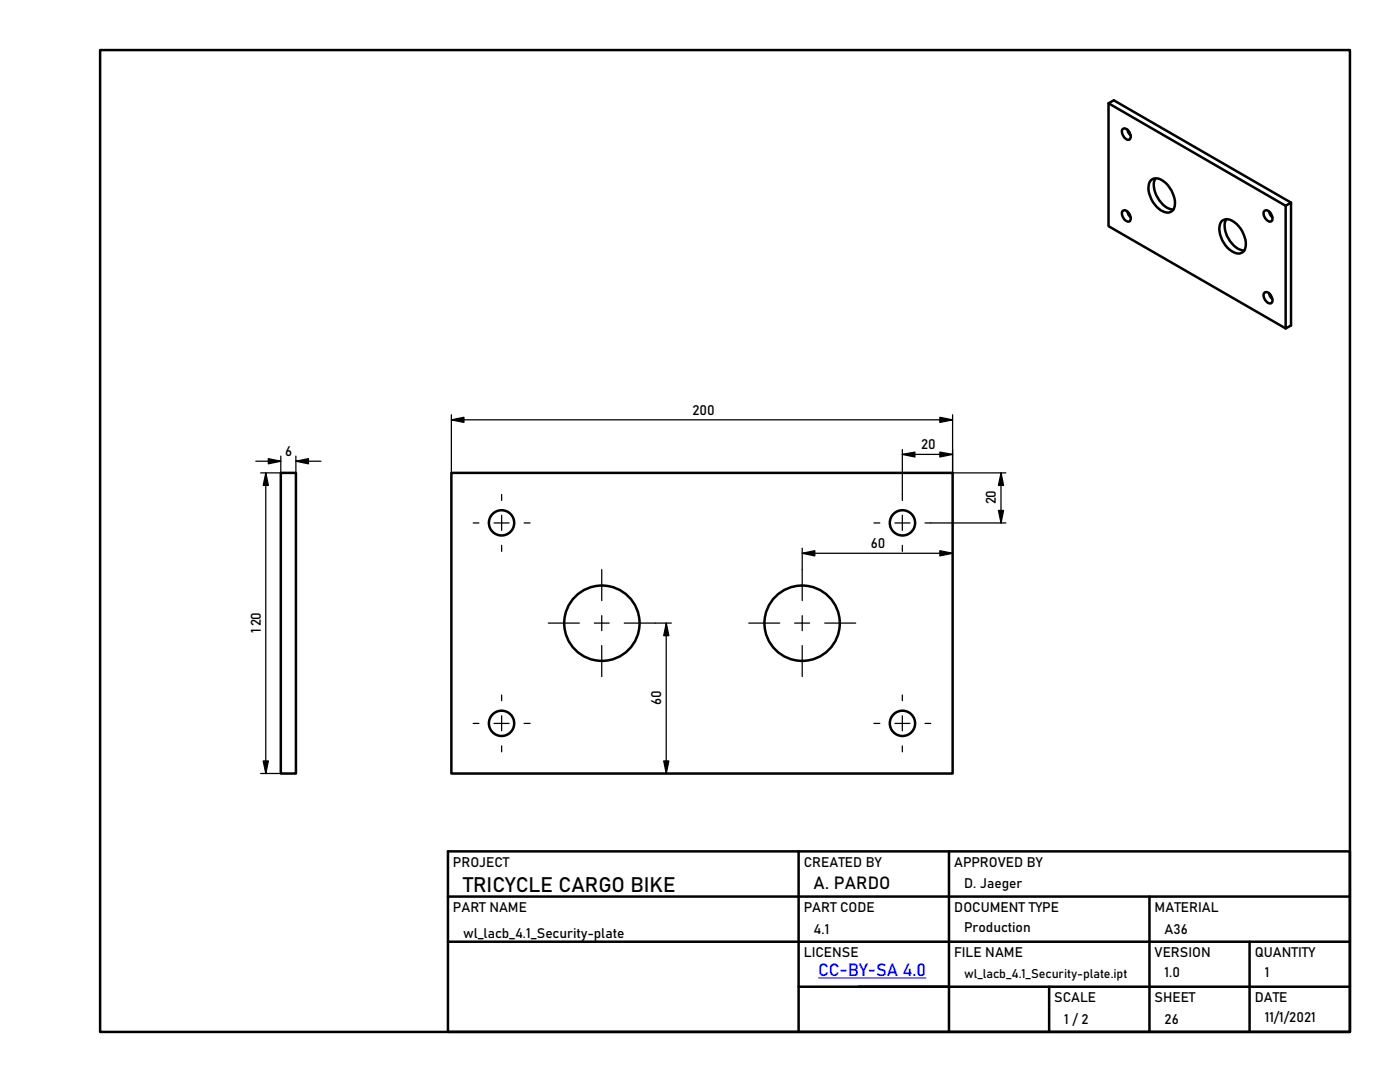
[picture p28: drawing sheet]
<svg xmlns="http://www.w3.org/2000/svg" width="279mm" height="216mm" viewBox="0 0 279 216" stroke-linecap="round" stroke-linejoin="round" font-family="sans-serif">
<defs><g id="words">
<text font-size="4.2" x="92.4" y="178">TRICYCLE CARGO BIKE</text>
<text font-size="3.5" x="162.4" y="177.5">A. PARDO</text>
<text font-size="3.5" fill="#00f" x="163.3" y="194.8">CC-BY-SA 4.0</text>
<g font-size="2.7">
<text x="138.2" y="82.8">200</text>
<text x="183.8" y="89.7">20</text>
<text x="56.9" y="91">6</text>
<text x="198.7" y="100.6" transform="rotate(-90 198.7 100.6)">20</text>
<text x="173.8" y="109.4">60</text>
<text x="52" y="126.2" transform="rotate(-90 52 126.2)">120</text>
<text x="132" y="140.6" transform="rotate(-90 132 140.6)">60</text>
<text x="90.4" y="173">PROJECT</text>
<text x="160.4" y="173">CREATED BY</text>
<text x="190.4" y="173">APPROVED BY</text>
<text x="192.4" y="177.2">D. Jaeger</text>
<text x="90.4" y="181.9">PART NAME</text>
<text x="160.4" y="182">PART CODE</text>
<text x="190.4" y="182">DOCUMENT TYPE</text>
<text x="192.4" y="185.9">Production</text>
<text x="230.4" y="181.9">MATERIAL</text>
<text x="92.4" y="187.2">wl_lacb_4.1_Security-plate</text>
<text x="160.4" y="190.9">LICENSE</text>
<text x="162.4" y="186.4">4.1</text>
<text x="190.4" y="190.9">FILE NAME</text>
<text x="230.4" y="190.9">VERSION</text>
<text x="232.4" y="186.4">A36</text>
<text x="250.4" y="190.9">QUANTITY</text>
<text x="232.4" y="194.9">1.0</text>
<text x="252.4" y="194.9">1</text>
<text x="210.4" y="199.9">SCALE</text>
<text x="230.4" y="199.9">SHEET</text>
<text x="250.4" y="199.9">DATE</text>
<text x="252.4" y="203.9">11/1/2021</text>
<text x="212.4" y="204.3">1 / 2</text>
<text x="232.4" y="204.3">26</text>
</g>
<text font-size="2.5" x="192.4" y="195.1">wl_lacb_4.1_Security-plate.ipt</text>
</g></defs>
<g fill="none" stroke="#000" stroke-width=".5">
<path d="M20 10h249.4v195.9h-249.4zM221.2 20.6l35.4 20.5M224 25.8a.92 .92 0 0 1 1.4 .6l.2 .4a.68 .68 0 0 1 0 .7 .68 .68 0 0 1-.7 .4 1.84 1.84 0 0 1-.9-2.1zM225 25.9l.2 .6 .4 .5M229.6 36a1.91 1.91 0 0 1 2.7 .2 5.5 5.5 0 0 1 2 5.3 1.48 1.48 0 0 1-2.2 .7 5.4 5.4 0 0 1-2.8-5.5zM230.6 35.6a4.5 4.5 0 0 0 1.1 4.8l1.3 1.1 1.2 .3M224 42.2a1.06 1.06 0 0 1 1.6 .9l.1 .5a.56 .56 0 0 1-.4 .6 .56 .56 0 0 1-.6-.2l-.7-1zM225 42.2l.2 .7 .4 .5M243.8 44.2a1.87 1.87 0 0 1 2.6 .2 5.5 5.5 0 0 1 2.1 5.3 1.61 1.61 0 0 1-2.7 .4 5.4 5.4 0 0 1-2.4-5.3zM244.7 43.7a4.6 4.6 0 0 0 1.2 4.9l1.2 1.1 1.2 .3M252.3 42.2a1.06 1.06 0 0 1 1.5 .9l.1 .3a.63 .63 0 0 1-.3 .8 .63 .63 0 0 1-.9-.4l-.5-.8zM252.3 58.5a.78 .78 0 0 1 1.2 .3l.3 .6a.66 .66 0 0 1 .2 .8 .66 .66 0 0 1-.8 .3 1.73 1.73 0 0 1-.9-2z"/>
<path d="M253.3 42.2l.2 .7 .4 .5M253.3 58.5l.2 .7 .4 .5M257.6 40.4l-1 .7v24.4l1-.6v-24.5l-35.3-20.4-1.1 .6v24.5l35.4 20.4M56 94.4h3.1v60h-3.1zM90.1 94.4h100v60h-100zM89.4 169.9h180v36h-180zM89.4 178.9h180M159.4 169.9v36M189.4 169.9v36M229.4 178.9v27M89.4 187.9h180M159.4 196.9h110"/>
<path d="M209.4 196.9v9M249.4 187.9v18"/>
<circle cx="100.1" cy="104.3" r="2.52"/>
<circle cx="180.1" cy="104.3" r="2.52"/>
<circle cx="120.1" cy="124.4" r="7.5"/>
<circle cx="160.1" cy="124.4" r="7.5"/>
<circle cx="100.1" cy="144.3" r="2.53"/>
<circle cx="180.1" cy="144.3" r="2.53"/>
</g>
<g fill="none" stroke="#000" stroke-width=".25">
<path d="M51.1 92h4.9M53 94.4v59.9M53.1 94.4l.5 2.5h-1.1zM53.5 91.5l2.6 .5-2.6 .5zM56 91v3.4h-4M59.1 92l2.5-.5v1zM59.1 92h4.9M59.1 91v3.4M90.1 83.8l2.5-.5v1zM90.1 83.8h100M90.1 82.8v11.6M100.1 98.7v1.2"/>
<path d="M180.1 90.7l2.5-.5v1zM180.1 89.7v10.2M180.1 90.7h10M187.6 83.3l2.5 .5-2.5 .5zM187.6 90.2l2.5 .5-2.5 .5zM190.1 82.8v11.6h10.6M199.8 94.4v9.9M199.8 94.4l.5 2.5h-1zM94.4 104.3h1.2M98.6 104.3h3M100.1 102.8v3M100.1 108.8v1.2"/>
<path d="M104.6 104.3h1.2M120.1 113.7v6.1M160.1 110.4l2.5-.5v1zM160.1 109.4v10.4M160.1 110.4h30M174.4 104.3h1.2M178.6 104.3h3M180.1 102.8v3M180.1 108.8v1.2M184.6 104.3h16.1M187.6 109.9l2.5 .5-2.5 .5zM199.3 101.9h1l-.5 2.5z"/>
<path d="M100.1 138.7v1.1M109.4 124.3h6.2M118.6 124.3h3M120.1 122.8v3M120.1 128.8v6.2M124.6 124.3h9.4M133 124.3v30M133 124.3l.5 2.5h-1zM149.4 124.3h6.2M158.6 124.3h3M160.1 122.8v3M160.1 128.8v6.2"/>
<path d="M164.6 124.3h6.2M180.1 138.7v1.1M52 154.3h4M52.5 151.8h1.1l-.5 2.6zM94.4 144.3h1.2M98.6 144.3h3M100.1 142.8v3M100.1 148.8v1.2M104.6 144.3h1.2M132.5 151.8h1l-.5 2.6zM174.4 144.3h1.2M178.6 144.3h3"/>
<path d="M180.1 142.8v3M180.1 148.8v1.2M184.6 144.3h1.1"/>
</g>
<g fill="#000">
<path d="M53.5 91.5l2.6 .5-2.6 .5zM53.1 94.4l.5 2.5h-1.1zM59.1 92l2.5-.5v1zM90.1 83.8l2.5-.5v1zM180.1 90.7l2.5-.5v1zM187.6 83.3l2.5 .5-2.5 .5zM187.6 90.2l2.5 .5-2.5 .5zM199.8 94.4l.5 2.5h-1zM160.1 110.4l2.5-.5v1zM187.6 109.9l2.5 .5-2.5 .5zM199.3 101.9h1l-.5 2.5zM133 124.3l.5 2.5h-1z"/>
<path d="M52.5 151.8h1.1l-.5 2.6zM132.5 151.8h1l-.5 2.6z"/>
</g>
<path d="M163.3 195.1h21.6" fill="none" stroke="#00f" stroke-width=".2"/>
<use href="#words"/>
</svg>
